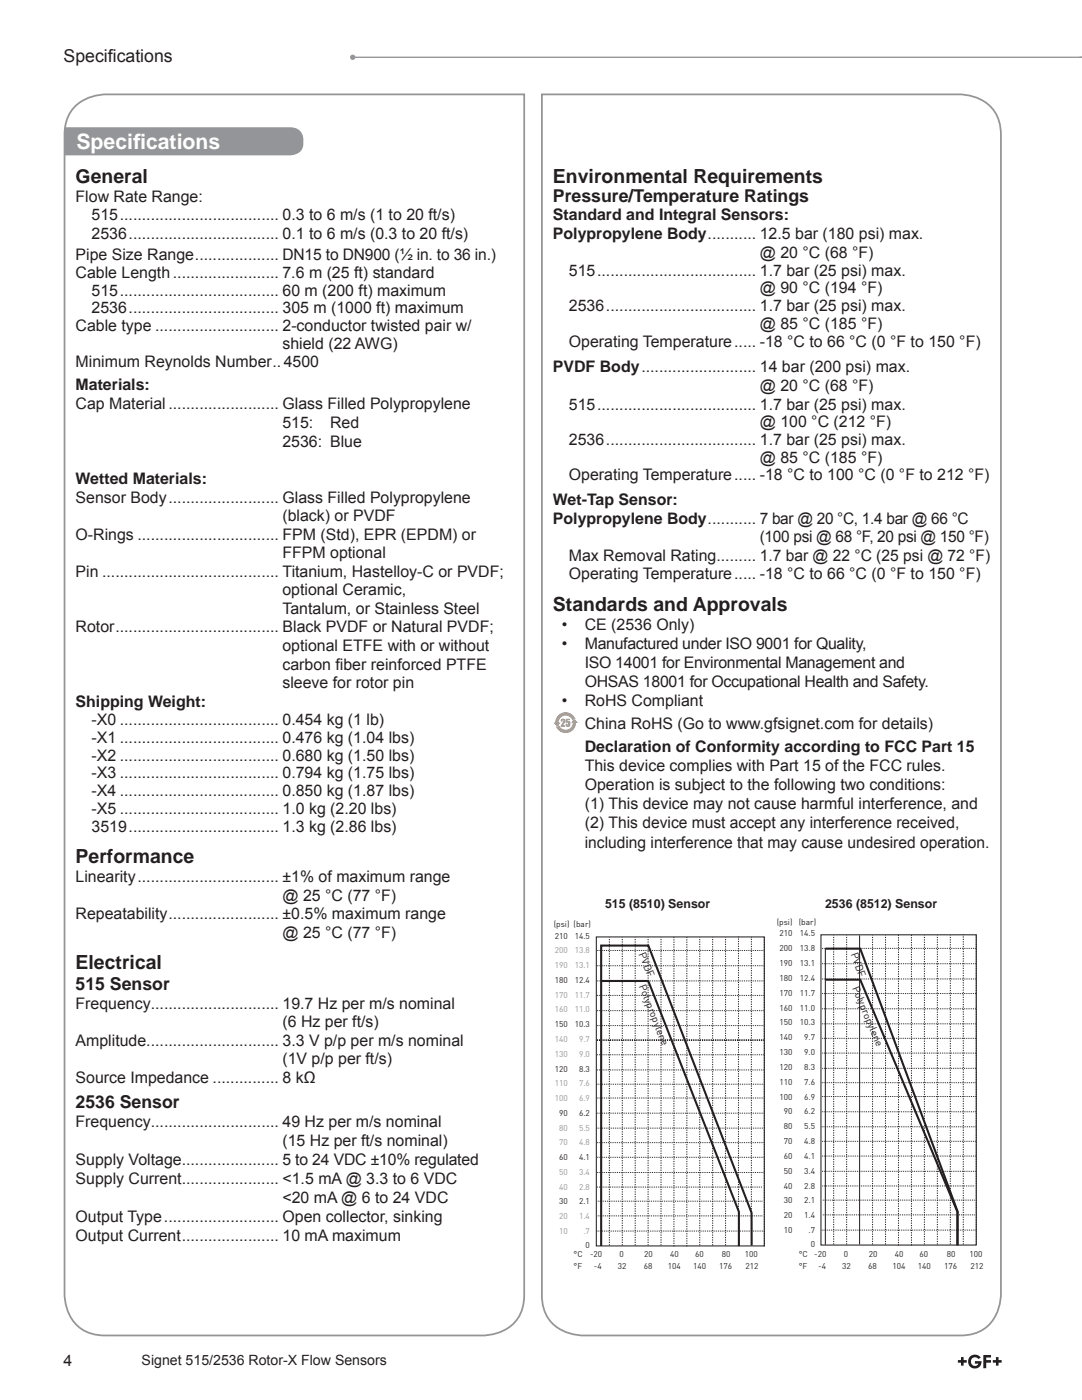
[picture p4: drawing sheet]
<svg xmlns="http://www.w3.org/2000/svg" width="216mm" height="279mm" viewBox="0 0 216 279" stroke-linecap="round" stroke-linejoin="round" font-family="sans-serif">
<defs><g id="words">
<g font-size="4.2" fill="#fff">
<text x="15.3" y="29.7">Specifcations</text>
<text x="26.5" y="29.7">i</text>
</g>
<g font-size="3.9" fill="#231f20">
<text x="15.1" y="36.6">General</text>
<text x="110.3" y="36.6">Environmental Requirements</text>
<text x="110.3" y="121.9">Standards and Approvals</text>
<text x="15.1" y="172.3">Performance</text>
<text x="15.1" y="193.4">Electrical</text>
</g>
<g font-size="3.5" fill="#231f20">
<text x="12.7" y="12.4">Specifcations</text>
<text x="21.5" y="12.4">i</text>
<text x="110.3" y="40.3">Pressure/Temperature Ratings</text>
<text x="15.1" y="197.6">515 Sensor</text>
<text x="15.1" y="221.1">2536 Sensor</text>
</g>
<g font-size="3.2" fill="#231f20">
<text x="15.1" y="40.3">Flow Rate Range:</text>
<text x="18.3" y="44">515 .................................... 0.3 to 6 m/s (1 to 20 ft/s)</text>
<text x="18.3" y="47.7">2536 .................................. 0.1 to 6 m/s (0.3 to 20 ft/s)</text>
<text x="110.3" y="44">Standard and Integral Sensors:</text>
<text x="110.3" y="47.7">Polypropylene Body........... 12.5 bar (180 psi) max.</text>
<text x="15.1" y="51.9">Pipe Size Range ................... DN15 to DN900 (½ in. to 36 in.)</text>
<text x="151.6" y="51.5">@ 20 °C (68 °F)</text>
<text x="15.1" y="55.4">Cable Length ........................ 7.6 m (25 ft) standard</text>
<text x="18.3" y="59">515 .................................... 60 m (200 ft) maximum</text>
<text x="113.5" y="55">515 .................................... 1.7 bar (25 psi) max.</text>
<text x="151.6" y="58.6">@ 90 °C (194 °F)</text>
<text x="18.3" y="62.5">2536 .................................. 305 m (1000 ft) maximum</text>
<text x="113.5" y="62.1">2536 .................................. 1.7 bar (25 psi) max.</text>
<text x="151.6" y="65.6">@ 85 °C (185 °F)</text>
<text x="15.1" y="66">Cable type ............................ 2-conductor twisted pair w/</text>
<text x="56.4" y="69.6">shield (22 AWG)</text>
<text x="113.5" y="69.3">Operating Temperature ..... -18 °C to 66 °C (0 °F to 150 °F)</text>
<text x="15.1" y="77.9">Materials:</text>
<text x="15.1" y="73.3">Minimum Reynolds Number..4500</text>
<text x="110.3" y="74.3">PVDF Body.......................... 14 bar (200 psi) max.</text>
<text x="15.1" y="81.6">Cap Material ......................... Glass Filled Polypropylene</text>
<text x="113.5" y="81.8">515 .................................... 1.7 bar (25 psi) max.</text>
<text x="151.6" y="78.1">@ 20 °C (68 °F)</text>
<text x="56.4" y="85.4">515:</text>
<text x="56.4" y="89.2">2536: Blue</text>
<text x="65.9" y="85.4">Red</text>
<text x="113.5" y="88.8">2536 .................................. 1.7 bar (25 psi) max.</text>
<text x="151.6" y="85.3">@ 100 °C (212 °F)</text>
<text x="113.5" y="95.9">Operating Temperature ..... -18 °C to 100 °C (0 °F to 212 °F)</text>
<text x="151.6" y="92.4">@ 85 °C (185 °F)</text>
<text x="15.1" y="96.6">Wetted Materials:</text>
<text x="15.1" y="100.3">Sensor Body ......................... Glass Filled Polypropylene</text>
<text x="110.3" y="100.8">Wet-Tap Sensor:</text>
<text x="15.1" y="107.7">O-Rings ................................ FPM (Std), EPR (EPDM) or</text>
<text x="56.4" y="104">(black) or PVDF</text>
<text x="110.3" y="104.5">Polypropylene Body........... 7 bar @ 20 °C, 1.4 bar @ 66 °C</text>
<text x="56.4" y="111.4">FFPM optional</text>
<text x="113.5" y="111.9">Max Removal Rating......... 1.7 bar @ 22 °C (25 psi @ 72 °F)</text>
<text x="151.6" y="108.2">(100 psi @ 68 °F, 20 psi @ 150 °F)</text>
<text x="15.1" y="115.1">Pin ........................................ Titanium, Hastelloy-C or PVDF;</text>
<text x="56.4" y="118.8">optional Ceramic,</text>
<text x="113.5" y="115.6">Operating Temperature ..... -18 °C to 66 °C (0 °F to 150 °F)</text>
<text x="56.4" y="122.5">Tantalum, or Stainless Steel</text>
<text x="112.1" y="125.7">•</text>
<text x="116.7" y="125.7">CE (2536 Only)</text>
<text x="15.1" y="126.2">Rotor ..................................... Black PVDF or Natural PVDF;</text>
<text x="56.4" y="129.9">optional ETFE with or without</text>
<text x="112.1" y="129.5">•</text>
<text x="116.7" y="129.5">Manufactured under ISO 9001 for Quality,</text>
<text x="56.4" y="133.6">carbon fber reinforced PTFE</text>
<text x="56.4" y="137.3">sleeve for rotor pin</text>
<text x="66.9" y="133.6">i</text>
<text x="116.7" y="133.3">ISO 14001 for Environmental Management and</text>
<text x="116.7" y="137.1">OHSAS 18001 for Occupational Health and Safety.</text>
<text x="15.1" y="141">Shipping Weight:</text>
<text x="112.1" y="140.9">•</text>
<text x="116.7" y="140.9">RoHS Compliant</text>
<text x="18.3" y="144.7">-X0 .................................... 0.454 kg (1 lb)</text>
<text x="18.3" y="148.3">-X1 .................................... 0.476 kg (1.04 lbs)</text>
<text x="116.7" y="145.5">China RoHS (Go to www.gfsignet.com for details)</text>
<text x="18.3" y="151.8">-X2 .................................... 0.680 kg (1.50 lbs)</text>
<text x="18.3" y="155.3">-X3 .................................... 0.794 kg (1.75 lbs)</text>
<text x="116.7" y="150.1">Declaration of Conformity according to FCC Part 15</text>
<text x="116.7" y="153.9">This device complies with Part 15 of the FCC rules.</text>
<text x="18.3" y="158.8">-X4 .................................... 0.850 kg (1.87 lbs)</text>
<text x="116.7" y="157.7">Operation is subject to the following two conditions:</text>
<text x="116.7" y="161.5">(1) This device may not cause harmful interference, and</text>
<text x="18.3" y="162.4">-X5 .................................... 1.0 kg (2.20 lbs)</text>
<text x="18.3" y="166.1">3519 .................................. 1.3 kg (2.86 lbs)</text>
<text x="116.7" y="165.3">(2) This device must accept any interference received,</text>
<text x="116.7" y="169.1">including interference that may cause undesired operation.</text>
<text x="15.1" y="176">Linearity ................................ ±1% of maximum range</text>
<text x="56.4" y="179.7">@ 25 °C (77 °F)</text>
<text x="15.1" y="183.4">Repeatability ......................... ±0.5% maximum range</text>
<text x="56.4" y="187.1">@ 25 °C (77 °F)</text>
<text x="15.1" y="201.3">Frequency............................. 19.7 Hz per m/s nominal</text>
<text x="15.1" y="208.7">Amplitude.............................. 3.3 V p/p per m/s nominal</text>
<text x="56.4" y="205">(6 Hz per ft/s)</text>
<text x="56.4" y="212.4">(1V p/p per ft/s)</text>
<text x="15.1" y="216.1">Source Impedance ............... 8 kΩ</text>
<text x="15.1" y="224.9">Frequency............................. 49 Hz per m/s nominal</text>
<text x="15.1" y="232.5">Supply Voltage...................... 5 to 24 VDC ±10% regulated</text>
<text x="56.4" y="228.7">(15 Hz per ft/s nominal)</text>
<text x="15.1" y="236.3">Supply Current...................... &lt;1.5 mA @ 3.3 to 6 VDC</text>
<text x="15.1" y="243.9">Output Type .......................... Open collector, sinking</text>
<text x="56.4" y="240.1">&lt;20 mA @ 6 to 24 VDC</text>
<text x="15.1" y="247.7">Output Current ...................... 10 mA maximum</text>
<text x="12.7" y="272.6">4</text>
</g>
<text font-size="2.8" fill="#231f20" x="28.3" y="272.4">Signet 515/2536 Rotor-X Flow Sensors</text>
<g font-size="2.5" fill="#231f20">
<text x="120.7" y="181.2">515 (8510) Sensor</text>
<text x="164.6" y="181.2">2536 (8512) Sensor</text>
</g>
<g font-size="2.1" fill="#231f20">
<text x="127.4" y="190.5" transform="rotate(68 127.4 190.5)">PVDF</text>
<text x="169.7" y="190.4" transform="rotate(70 169.7 190.4)">PVDF</text>
<text x="127.5" y="196.8" transform="rotate(69 127.5 196.8)">Polypropylene</text>
<text x="170" y="197.1" transform="rotate(67 170 197.1)">Polypropylene</text>
</g>
<g font-size="1.7" fill="#231f20">
<text x="110.5" y="185">(psi) (bar)</text>
<text x="155" y="184.6">(psi)</text>
<text x="159.4" y="184.6">(bar)</text>
<text x="110.7" y="187.3">210</text>
<text x="114.7" y="187.3">14.5</text>
<text x="155.5" y="189.9">200</text>
<text x="155.5" y="186.9">210</text>
<text x="159.6" y="189.9">13.8</text>
<text x="159.6" y="186.9">14.5</text>
<text x="110.7" y="196.2">180</text>
<text x="114.7" y="196.2">12.4</text>
<text x="155.5" y="195.8">180</text>
<text x="155.5" y="192.8">190</text>
<text x="159.6" y="195.8">12.4</text>
<text x="159.6" y="192.8">13.1</text>
<text x="155.5" y="201.7">160</text>
<text x="155.5" y="198.7">170</text>
<text x="159.6" y="201.7">11.0</text>
<text x="159.6" y="198.7">11.7</text>
<text x="110.7" y="205">150</text>
<text x="114.7" y="205">10.3</text>
<text x="155.5" y="207.6">140</text>
<text x="155.5" y="204.7">150</text>
<text x="159.6" y="204.7">10.3</text>
<text x="160.5" y="207.6">9.7</text>
<text x="110.7" y="213.9">120</text>
<text x="115.5" y="213.8">8.3</text>
<text x="155.5" y="213.5">120</text>
<text x="155.5" y="210.6">130</text>
<text x="160.5" y="213.5">8.3</text>
<text x="160.5" y="210.6">9.0</text>
<text x="155.5" y="219.5">100</text>
<text x="155.5" y="216.5">110</text>
<text x="160.5" y="219.4">6.9</text>
<text x="160.5" y="216.5">7.6</text>
<text x="111.6" y="222.7">90</text>
<text x="115.5" y="222.7">6.2</text>
<text x="156.4" y="225.4">80</text>
<text x="156.4" y="222.4">90</text>
<text x="160.5" y="225.4">5.5</text>
<text x="160.5" y="222.4">6.2</text>
<text x="111.6" y="231.5">60</text>
<text x="115.5" y="231.5">4.1</text>
<text x="156.4" y="231.3">60</text>
<text x="156.4" y="228.3">70</text>
<text x="160.5" y="231.3">4.1</text>
<text x="160.5" y="228.3">4.8</text>
<text x="156.4" y="237.2">40</text>
<text x="156.4" y="234.2">50</text>
<text x="160.5" y="237.2">2.8</text>
<text x="160.5" y="234.2">3.4</text>
<text x="111.6" y="240.4">30</text>
<text x="115.5" y="240.4">2.1</text>
<text x="156.4" y="243.1">20</text>
<text x="156.4" y="240.2">30</text>
<text x="160.5" y="243.1">1.4</text>
<text x="160.5" y="240.2">2.1</text>
<text x="114.4" y="251">°C</text>
<text x="116.9" y="249.1">0</text>
<text x="117.7" y="251">-20</text>
<text x="123.6" y="251">0</text>
<text x="128.5" y="251">20</text>
<text x="133.7" y="251">40</text>
<text x="138.7" y="251">60</text>
<text x="144.1" y="251">80</text>
<text x="148.6" y="251">100</text>
<text x="156.4" y="246.1">10</text>
<text x="159.4" y="250.8">°C</text>
<text x="161.3" y="246.1">.7</text>
<text x="161.8" y="248.9">0</text>
<text x="162.5" y="250.8">-20</text>
<text x="168.4" y="250.8">0</text>
<text x="173.3" y="250.8">20</text>
<text x="178.5" y="250.8">40</text>
<text x="183.5" y="250.8">60</text>
<text x="188.9" y="250.8">80</text>
<text x="193.5" y="250.8">100</text>
<text x="114.4" y="253.3">°F</text>
<text x="118.5" y="253.3">-4</text>
<text x="123.3" y="253.3">32</text>
<text x="128.5" y="253.3">68</text>
<text x="133.3" y="253.3">104</text>
<text x="138.3" y="253.3">140</text>
<text x="143.5" y="253.3">176</text>
<text x="148.8" y="253.3">212</text>
<text x="159.4" y="253.2">°F</text>
<text x="163.3" y="253.2">-4</text>
<text x="168" y="253.2">32</text>
<text x="173.3" y="253.2">68</text>
<text x="178.1" y="253.2">104</text>
<text x="183.1" y="253.2">140</text>
<text x="188.4" y="253.2">176</text>
<text x="193.6" y="253.2">212</text>
</g>
<g font-size="1.7" fill="#939598">
<text x="110.7" y="190.3">200</text>
<text x="114.7" y="190.3">13.8</text>
<text x="110.7" y="193.2">190</text>
<text x="114.7" y="193.2">13.1</text>
<text x="110.7" y="202.1">160</text>
<text x="110.7" y="199.1">170</text>
<text x="114.7" y="202.1">11.0</text>
<text x="114.7" y="199.1">11.7</text>
<text x="110.7" y="208">140</text>
<text x="115.5" y="208">9.7</text>
<text x="110.7" y="210.9">130</text>
<text x="115.5" y="210.9">9.0</text>
<text x="110.7" y="219.7">100</text>
<text x="110.7" y="216.8">110</text>
<text x="115.5" y="219.7">6.9</text>
<text x="115.5" y="216.8">7.6</text>
<text x="111.6" y="225.6">80</text>
<text x="115.5" y="225.6">5.5</text>
<text x="111.6" y="228.6">70</text>
<text x="115.5" y="228.6">4.8</text>
<text x="111.6" y="237.4">40</text>
<text x="111.6" y="234.5">50</text>
<text x="115.5" y="237.4">2.8</text>
<text x="115.5" y="234.5">3.4</text>
<text x="111.6" y="243.3">20</text>
<text x="115.5" y="243.3">1.4</text>
<text x="111.6" y="246.3">10</text>
<text x="116.4" y="246.3">.7</text>
</g>
</g></defs>
<g fill="#231f20">
<path d="M191.1 271.4h.7v-.6h.5v.6h.6v.6h-.6v.5h-.5v-.5h-.7z" fill-rule="evenodd"/>
<path d="M193.6 270.7a1.42 1.42 0 0 1 2.1 .2l-.5 .3a.82 .82 0 0 0-1.2-.1 .82 .82 0 0 0 0 1.2 .82 .82 0 0 0 1.2-.2h-.7v-.5l1.4 .1a1.37 1.37 0 0 1-2 1.3 1.37 1.37 0 0 1-.3-2.3z" fill-rule="evenodd"/>
<path d="M196.2 270.4h1.5v.5h-.9v.5h.9v.6h-.9v1.1h-.6z" fill-rule="evenodd"/>
<path d="M198.1 271.4h.6v-.6h.5v.6h.7v.6h-.7v.5h-.5v-.5h-.6z" fill-rule="evenodd"/>
</g>
<path d="M70.4 11.4h145.5" fill="none" stroke="#939598" stroke-width=".26"/>
<circle cx="70.4" cy="11.4" r=".53" fill="#939598"/>
<path d="M108.1 18.8h83.5a8.7 8.7 0 0 1 7 3.7l.6 1.2 .4 1.5 .1 1.7v231.5a8.7 8.7 0 0 1-3.7 7l-1.2 .6-1.4 .4-1.8 .1h-75.4a8.7 8.7 0 0 1-7-3.7l-.6-1.2-.3-1.4-.2-1.8zM14.7 21.5a9.1 9.1 0 0 1 6.3-2.7h83.6v239.6a7.9 7.9 0 0 1-8.1 8.1h-75.5a7.9 7.9 0 0 1-8.1-8.1v-231.5a7.8 7.8 0 0 1 1.8-5.4z" fill="none" stroke="#939598" stroke-width=".35"/>
<path d="M119 187h33.5v61.7h-33.5zM163.8 186.6h31v61.9h-31zM164.7 189.3v59.1" fill="none" stroke="#231f20" stroke-width=".21"/>
<g fill="none" stroke="#231f20" stroke-width=".2" stroke-dasharray=".2 .2 .2 .2 .2 .2" stroke-linecap="butt">
<path d="M119.1 189.7h33.3M119.1 195.8h33.3M119.1 192.7h33.3M119.1 198.7h33.3M164 189.3h30.7M164 195.4h30.7M164 192.3h30.7M164 198.3h30.7M119 216.4h33.3M119.1 219.1h33.2M119.1 204.7h33.3M119.1 201.7h33.3"/>
<path d="M119.1 213.5h33.3M119.1 210.5h33.3M119.1 207.6h33.3M164 216.1h30.7M164 218.8h30.7M164 204.3h30.7M164 201.3h30.7M164.1 213.2h30.7M164.1 210.2h30.7M164.1 207.2h30.7M119 225.1h33.3M119.1 222.2h33.2"/>
<path d="M119.1 234h33.3M119.1 231h33.3M119.1 228h33.3M119.2 236.9h33M119.3 239.7h33M164 224.9h30.6M164 221.9h30.7M164 233.8h30.7M164 230.7h30.7M164 227.8h30.7M164.1 236.7h30.5M164.2 239.5h30.5"/>
<path d="M119 245.7h33.3M119.3 242.7h33M121.6 248.5v-61.4M124.2 248.5v-61.4M126.7 248.5v-61.4M129.3 248.5v-61.4M131.9 248.5v-61.4M134.5 248.7v-61.7M137.1 248.7v-61.7M139.6 248.5v-61.4M142.2 248.5v-61.4M144.8 248.5v-61.4"/>
<path d="M147.4 248.5v-61.6M149.9 248.5v-61.5M152.5 248.7v-61.7M164 245.5h30.7M164.2 242.5h30.5M166.3 248.4v-61.7M168.9 248.4v-61.7M174.1 248.4v-61.7M176.7 248.4v-61.7M179.3 248.6v-62M181.9 248.6v-62M184.5 248.4v-61.7"/>
<path d="M187 248.4v-61.7M189.6 248.4v-61.7M192.2 248.4v-61.9M194.8 248.4v-61.9"/>
</g>
<path d="M119.9 195.8h9.5l18 46v6.9M150 248.5v-6.5l-20.6-53.3h-9.4v60" fill="none" stroke="#231f20" stroke-width=".41"/>
<path d="M164.7 189.3h6.9l19.5 52.5v6.7l-.1-6.6-19.4-46.4h-6.9" fill="none" stroke="#231f20" stroke-width=".42"/>
<path d="M171.5 186.7v61.7" fill="none" stroke="#231f20" stroke-width=".2"/>
<path d="M12.9 25.4h45a2.62 2.62 0 0 1 2.6 3.3 2.45 2.45 0 0 1-2.6 2.3h-45z" fill="#939598"/>
<g fill="#f78f1e">
<path d="M111.4 142.8a2.07 2.07 0 0 1 3.4 .8l-.2-.2-.4 .4a1.42 1.42 0 0 0-1.5-1 1.42 1.42 0 0 0-1.3 1.4h.4l-.6 .7-.8-.7h.4l.1-.5z"/>
<path d="M110.9 144.8l.2 .3 .4-.4a1.42 1.42 0 0 0 1.6 .9 1.42 1.42 0 0 0 1.2-1.4h-.4l.7-.7 .7 .7h-.4a2.07 2.07 0 0 1-1.7 2.1 2.07 2.07 0 0 1-2.3-1.5z"/>
<path d="M112 143.5a.49 .49 0 0 1 .7 .1 .49 .49 0 0 1 0 .7l-.4 .5h.5v.2h-.9l.5-1.2-.1-.1-.1 .3h-.3z"/>
<path d="M112.9 143.5h.8v.2h-.5v.3l.1-.1a.55 .55 0 0 1 .5 .3 .55 .55 0 0 1 0 .6 .5 .5 0 0 1-.6 .2 .5 .5 0 0 1-.3-.6h.4v.4h.1v-.7l-.5 .2z"/>
</g>
<use href="#words"/>
</svg>
